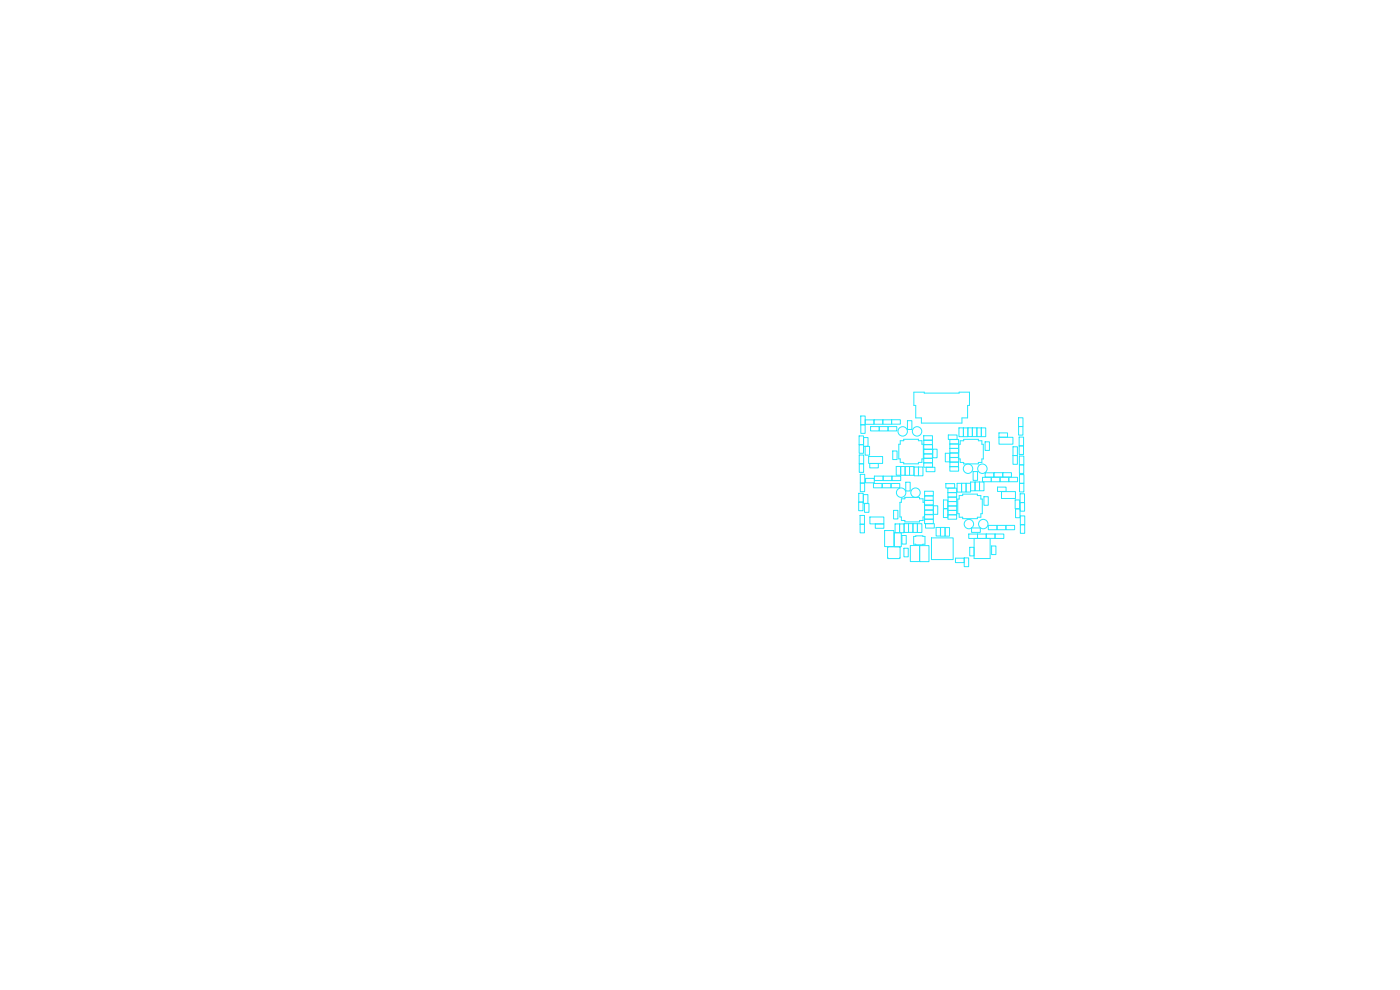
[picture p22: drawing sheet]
<svg xmlns="http://www.w3.org/2000/svg" width="297mm" height="210mm" viewBox="0 0 297 210" stroke-linecap="round" stroke-linejoin="round" font-family="sans-serif">
<g fill="none" stroke="#26e9ff" stroke-width=".21">
<path d="M182.3 92.5h.9v1.8h-.9zM182.3 94.3h.9v1.9h-.9zM182.3 96.5h.9v1.9h-.9zM182.3 98.4h.9v1.8h-.9zM182.6 88.2h.9v1.9h-.9zM182.6 90.1h.9v1.8h-.9zM183.2 92.8h.9v1.9h-.9zM183.5 94.7h1v1.9h-1zM183.5 89.1h1.9v.9h-1.9zM184.3 96.8h2.9v1.5h-2.9zM184.5 98.3h1.8v1h-1.8zM184.7 90.5h1.8v.9h-1.8z"/>
<path d="M185.4 89.1h1.9v.9h-1.9zM186.6 90.5h1.8v.9h-1.8zM187.3 89.1h1.8v.9h-1.8zM188.4 90.5h1.9v.9h-1.9zM189.1 89h1.9v1h-1.9zM189.4 95.7h.9v1.8h-.9zM190.1 99h1v1.8h-1zM191 93.5h.7v-.3h3.1v.3h.8v.7h.3v3.1h-.3v.8h-.8v.3h-3.1v-.3h-.7v-.8h-.3v-3.1h.3zM191.1 99h.9v1.8h-.9zM192 99h1v1.8h-1zM192.5 89.2h.9v1.9h-.9zM193 99h.9v1.8h-.9z"/>
<path d="M193.9 83.2h2.2v.2h7.4v-.2h2.2v2.8h-.4v2.7h-1.2v1.1h-8.6v-1.1h-1.2v-2.7h-.4zM193.9 99.1h.9v1.8h-.9zM194.9 99.1h.9v1.8h-.9zM196 92.4h1.8v1h-1.8zM196 98.2h1.8v.9h-1.8zM196 97.2h1.8v1h-1.8zM196 94.3h1.8v1h-1.8zM196 95.3h1.8v1h-1.8zM196 93.4h1.8v.9h-1.8zM196 96.3h1.8v.9h-1.8zM196.5 99.1h1.8v1h-1.8zM197.9 95.3h.9v1.8h-.9z"/>
<path d="M200.5 96.1h1v1.9h-1zM201.2 92.3h1.8v.9h-1.8zM201.5 93.2h1.9v1h-1.9zM201.5 96.1h1.8v.9h-1.8zM201.5 94.2h1.9v.9h-1.9zM201.5 99h1.9v.9h-1.9zM201.5 95.1h1.9v1h-1.9zM201.5 98.1h1.8v.9h-1.8zM201.5 97.1h1.9v.9h-1.9zM203.4 90.8h1v1.8h-1zM203.7 93.5h.7v-.3h3.2v.3h.7v.7h.3v3.2h-.3v.7h-.7v.3h-3.2v-.3h-.7v-.7h-.3v-3.2h.3zM204.4 90.8h.9v1.8h-.9z"/>
<path d="M205.3 90.8h1v1.8h-1zM206.3 90.8h.9v1.8h-.9zM207.2 90.8h1v1.8h-1zM208.2 90.8h.9v1.8h-.9zM209 93.7h.9v1.8h-.9zM211.9 91.8h1.8v.9h-1.8zM211.9 92.8h3v1.4h-3zM214.9 96.6h.9v1.9h-.9zM214.9 94.8h.9v1.8h-.9zM216.1 88.6h.9v1.9h-.9zM216.1 90.5h.9v1.8h-.9zM216.2 92.7h.9v1.9h-.9z"/>
<path d="M216.2 94.6h.9v1.8h-.9zM216.3 96.7h.9v1.9h-.9zM216.3 98.6h.9v1.8h-.9zM182.2 106.5h.9v1.8h-.9zM182.2 104.6h.9v1.9h-.9zM182.5 109.3h.9v1.9h-.9zM182.5 111.2h.9v1.8h-.9zM182.5 100.6h.9v1.9h-.9zM182.5 102.5h.9v1.8h-.9zM183.2 104.9h.9v1.9h-.9zM183.4 106.8h.9v1.9h-.9zM183.6 101.5h1.9v.9h-1.9z"/>
<path d="M184.5 109.7h3v1.4h-3zM185.3 102.6h1.8v.9h-1.8zM185.5 101h1.9v.9h-1.9zM185.7 111.1h1.8v1h-1.8zM187.2 102.6h1.8v.9h-1.8zM187.4 101h1.8v.9h-1.8zM187.7 112.5h1.9v3.4h-1.9zM188.4 116h2.5v2.5h-2.5zM189.1 102.6h1.8v.9h-1.8zM189.2 101h1.9v.9h-1.9zM189.6 108.3h.9v1.8h-.9zM189.7 113h1.5v3h-1.5z"/>
<path d="M189.9 111.1h.9v1.9h-.9zM190.9 111.1h.9v1.9h-.9zM191.2 105.8h.8v-.3h3.1v.3h.7v.8h.3v3.1h-.3v.7h-.7v.3h-3.1v-.3h-.8v-.7h-.3v-3.1h.3zM191.3 113.6h1v1.8h-1zM191.8 116.3h.9v1.8h-.9zM191.8 111.1h.9v1.8h-.9zM192.1 102.3h1v1.8h-1zM192.7 111.1h1v1.8h-1zM193.1 115.7h2v3.4h-2zM193.7 111.1h.9v1.8h-.9zM193.8 113.8h.5v-.1l1.9 .1v1.7h-.4v.1l-2-.1zM194.6 111.1h1v1.9h-1z"/>
<path d="M195.1 115.7h2v3.4h-2zM196.1 106.1h1.9v1h-1.9zM196.1 107.2h1.9v1h-1.9zM196.1 104.2h1.9v.9h-1.9zM196.1 110.1h1.9v1h-1.9zM196.1 109.2h1.9v.9h-1.9zM196.2 105.2h1.8v.9h-1.8zM196.2 108.2h1.8v.9h-1.8zM196.3 111.1h1.9v.9h-1.9zM197.6 114.1h4.6v4.6h-4.6zM198 107.3h.9v1.8h-.9zM198.6 111.9h.9v1.8h-.9z"/>
<path d="M199.5 111.9h1v1.8h-1zM200.1 107.9h1v1.9h-1zM200.1 106.1h1v1.8h-1zM200.5 111.9h.9v1.8h-.9zM200.7 102.6h1.8v.9h-1.8zM201.1 104.5h1.9v.9h-1.9zM201.1 109.2h1.9v.9h-1.9zM201.1 103.5h1.9v1h-1.9zM201.1 107.3h1.9v1h-1.9zM201.1 106.4h1.9v.9h-1.9zM201.1 108.3h1.8v.9h-1.8zM201.1 105.5h1.8v.9h-1.8z"/>
<path d="M202.7 118.4h1.9v.9h-1.9zM203 102.5h1v1.9h-1zM203.5 105.1h.7v-.3h3.1v.3h.8v.8h.3v3.1h-.3v.7h-.8v.3h-3.1v-.3h-.7v-.7h-.3v-3.1h.3zM204 102.5h.9v1.9h-.9zM204.6 118.3h.9v1.9h-.9zM205 102.5h.9v1.9h-.9zM205.5 113.3h1.9v.9h-1.9zM205.7 116.1h.9v1.8h-.9zM205.9 102.3h.9v1.8h-.9zM206.1 112h1.9v.9h-1.9zM206.4 100h1v1.9h-1zM206.6 114.2h3.4v4.3h-3.4z"/>
<path d="M206.9 102.2h.9v1.9h-.9zM207.4 113.3h1.8v.9h-1.8zM207.8 102.2h.9v1.9h-.9zM208.4 101.3h1.9v.9h-1.9zM208.7 105.4h1v1.8h-1zM209 100.3h1.8v.9h-1.8zM209.2 113.3h1.9v.9h-1.9zM209.7 111.5h1.8v.9h-1.8zM210.3 101.3h1.9v.9h-1.9zM210.4 115.8h.9v1.8h-.9zM210.9 100.3h1.8v.9h-1.8zM211.1 113.3h1.9v.9h-1.9z"/>
<path d="M211.5 111.5h1.9v.9h-1.9zM211.6 103.3h1.8v.9h-1.8zM212.1 101.2h1.9v1h-1.9zM212.5 104.3h2.9v1.4h-2.9zM212.7 100.3h1.9v.9h-1.9zM213.4 111.5h1.8v.9h-1.8zM214 101.2h1.9v1h-1.9zM215.4 106.1h.9v1.8h-.9zM215.4 108h1v1.8h-1zM216.3 100.7h.9v1.8h-.9zM216.3 102.5h.9v1.9h-.9zM216.4 104.7h.9v1.9h-.9z"/>
<path d="M216.4 106.6h1v1.8h-1zM216.5 109.4h.9v1.9h-.9zM216.5 111.3h.9v1.8h-.9z"/>
<circle cx="191.5" cy="91.5" r="1"/>
<circle cx="194.5" cy="91.5" r="1"/>
<circle cx="205.4" cy="99.4" r="1"/>
<circle cx="208.4" cy="99.4" r="1"/>
<circle cx="191.2" cy="104.5" r="1"/>
<circle cx="194.2" cy="104.5" r="1"/>
<circle cx="205.5" cy="111.2" r="1"/>
<circle cx="208.6" cy="111.2" r="1"/>
</g>
</svg>
